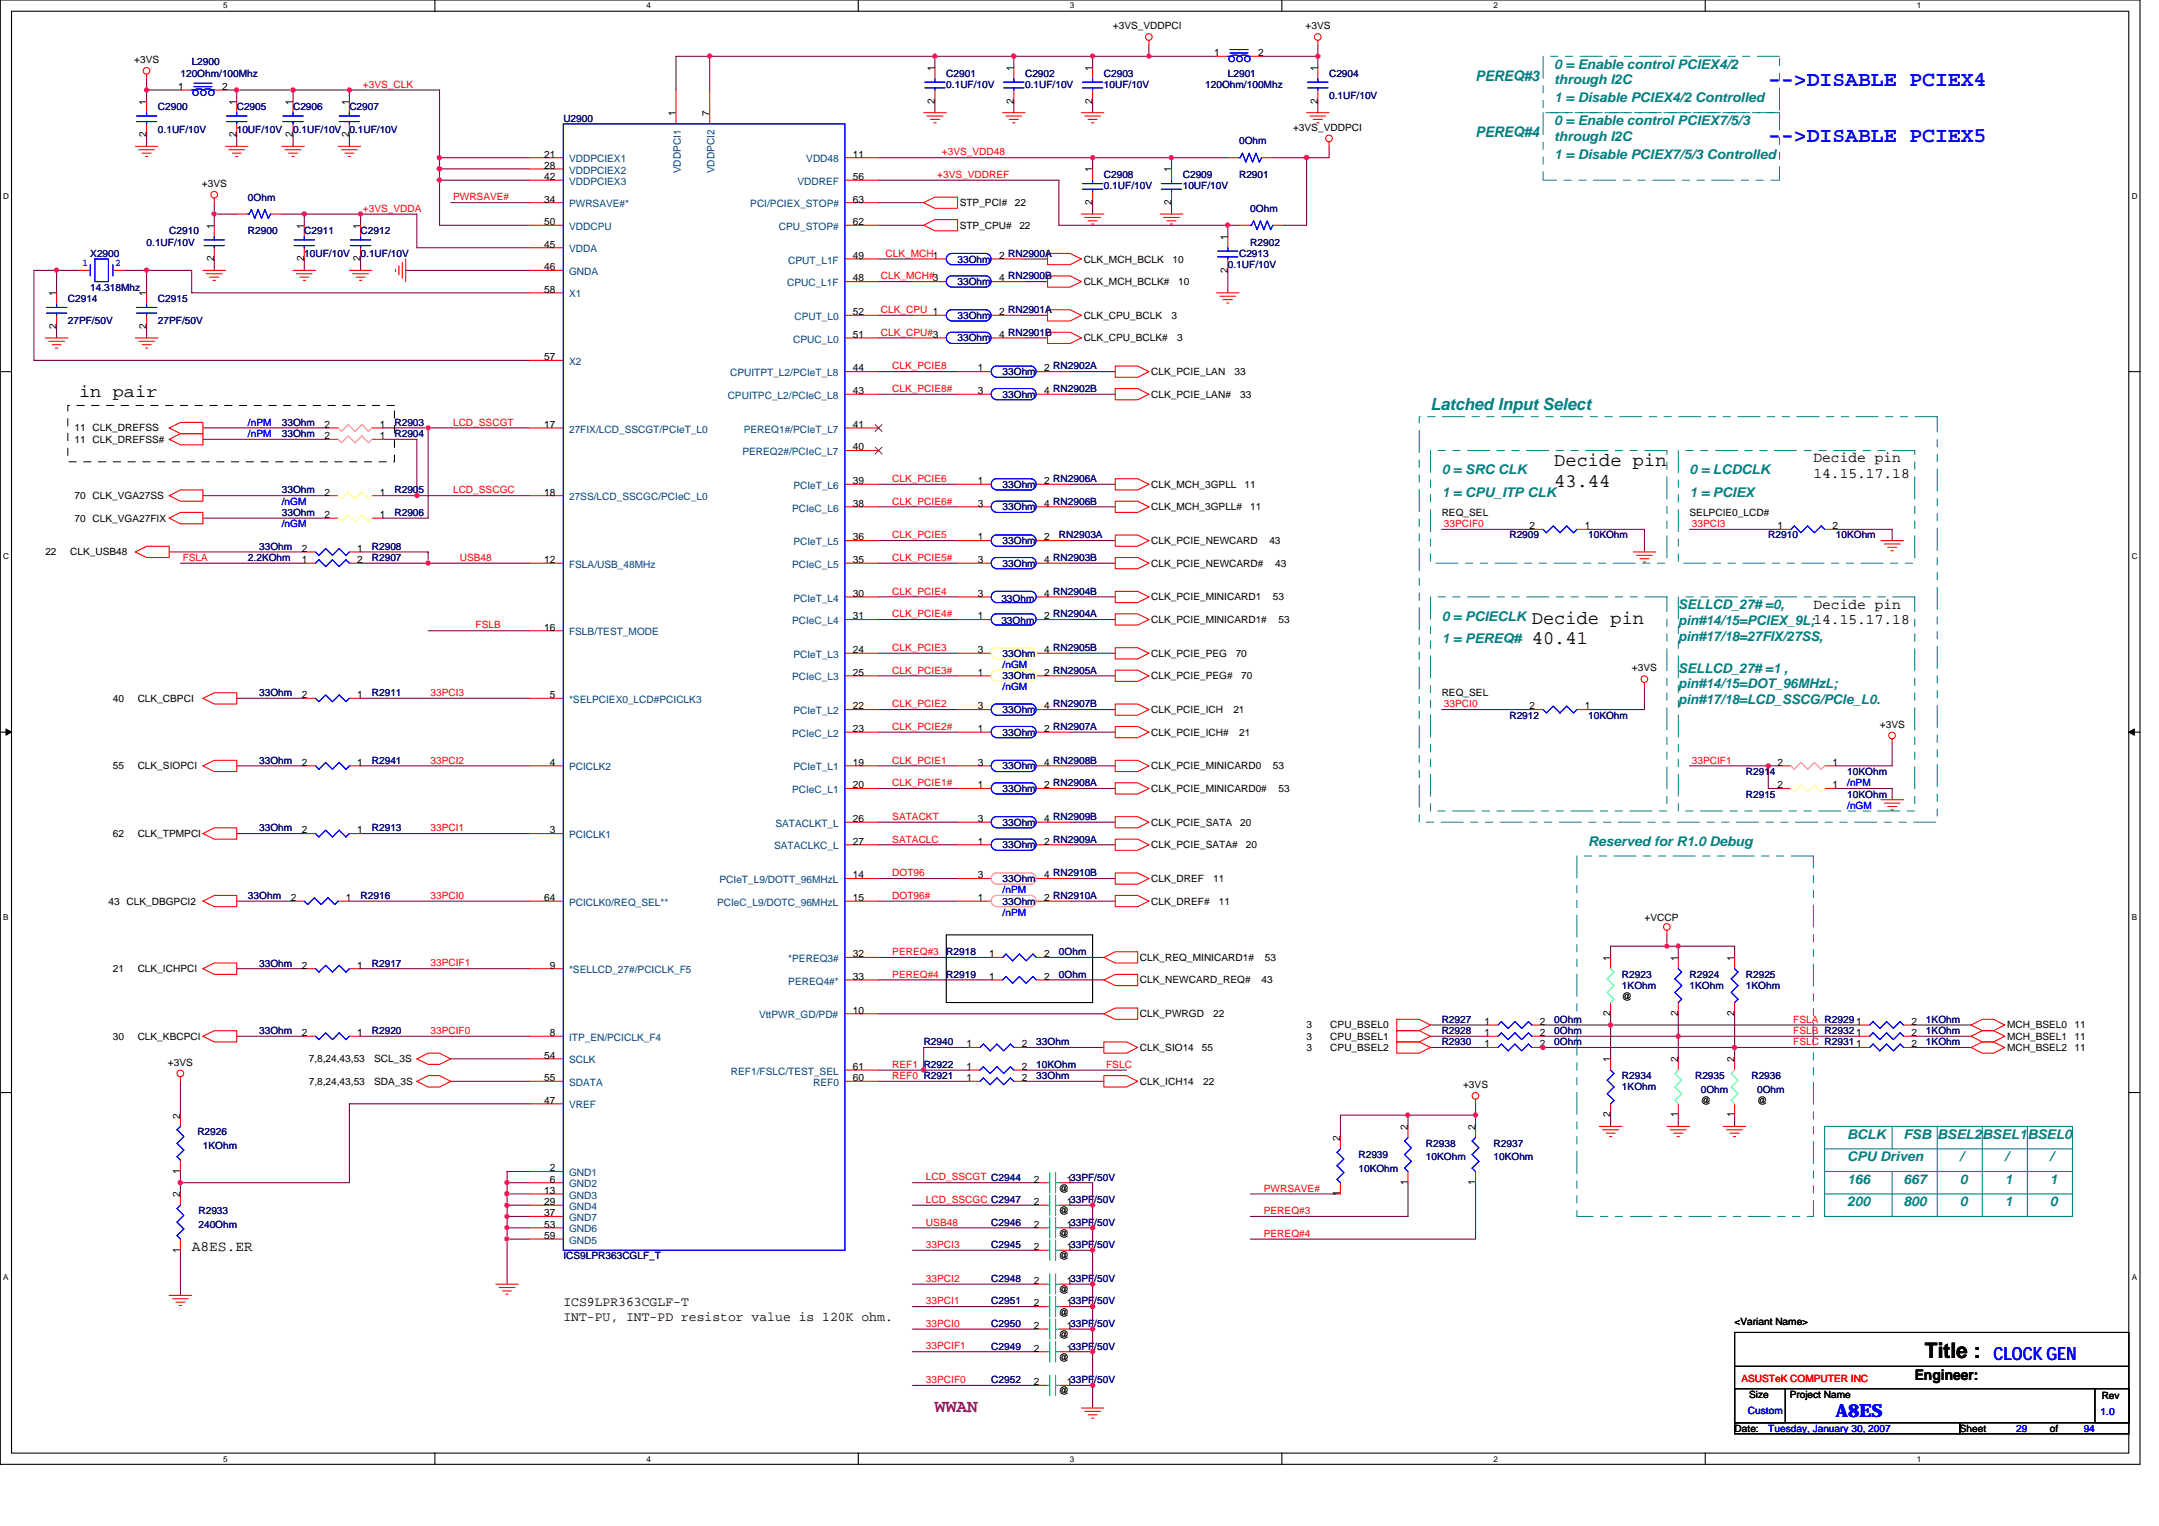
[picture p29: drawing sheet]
<svg xmlns="http://www.w3.org/2000/svg" width="297mm" height="210mm" viewBox="0 0 297 210" stroke-linecap="round" stroke-linejoin="round" font-family="sans-serif">
<defs><g id="words">
<g font-size="2.9" fill="#00f">
<text x="243.3" y="11.8">--&gt;DISABLE PCIEX4</text>
<text x="243.3" y="19.5">--&gt;DISABLE PCIEX5</text>
</g>
<text font-size="2.9" x="264.8" y="186.8">Title :</text>
<g font-size="2.6">
<text x="213.8" y="64.1">Decide pin</text>
<text x="213.8" y="66.9">43.44</text>
<text x="210.8" y="85.8">Decide pin</text>
<text x="210.8" y="88.6">40.41</text>
</g>
<text font-size="2.5" x="10.9" y="54.7">in pair</text>
<g font-size="2.5" fill="#00f">
<text x="274.3" y="187.1">CLOCK GEN</text>
<text x="252.6" y="194.9">A8ES</text>
</g>
<text font-size="2.5" fill="#800080" x="128.6" y="194.2">WWAN</text>
<text font-size="2.3" fill="#008080" x="196.8" y="56.3">Latched Input Select</text>
<g font-size="2" fill="#008080">
<text x="203" y="11.1">PEREQ#3</text>
<text x="203" y="18.9">PEREQ#4</text>
</g>
<g font-size="2">
<text x="249.5" y="63.6">Decide pin</text>
<text x="249.5" y="65.7">14.15.17.18</text>
<text x="249.5" y="83.7">Decide pin</text>
<text x="26.4" y="172">A8ES.ER</text>
<text x="263.4" y="189.8">Engineer:</text>
</g>
<g font-size="1.8" fill="#008080">
<text x="213.8" y="9.4">0 = Enable control PCIEX4/2</text>
<text x="213.8" y="11.6">through I2C</text>
<text x="213.8" y="17.2">0 = Enable control PCIEX7/5/3</text>
<text x="213.8" y="14.1">1 = Disable PCIEX4/2 Controlled</text>
<text x="213.8" y="21.8">1 = Disable PCIEX7/5/3 Controlled</text>
<text x="213.8" y="19.4">through I2C</text>
<text x="198.3" y="65.2">0 = SRC CLK</text>
<text x="232.4" y="65.2">0 = LCDCLK</text>
<text x="198.3" y="68.3">1 = CPU_ITP CLK</text>
<text x="232.4" y="68.3">1 = PCIEX</text>
<text x="230.9" y="83.8">SELLCD_27# =0,</text>
<text x="198.3" y="88.5">1 = PEREQ#</text>
<text x="198.3" y="85.4">0 = PCIECLK</text>
<text x="230.9" y="86">pin#14/15=PCIEX_9L;14.15.17.18</text>
<text x="230.9" y="88.2">pin#17/18=27FIX/27SS,</text>
<text x="230.9" y="92.5">SELLCD_27# =1 ,</text>
<text x="230.9" y="94.7">pin#14/15=DOT_96MHzL;</text>
<text x="230.9" y="96.9">pin#17/18=LCD_SSCG/PCIe_L0.</text>
<text x="218.5" y="116.4">Reserved for R1.0 Debug</text>
<text x="254.1" y="159.7">CPU Driven</text>
<text x="254.1" y="156.6">BCLK</text>
<text x="261.9" y="156.6">FSB BSEL2BSEL1BSEL0</text>
<text x="269.6" y="159.7">/</text>
<text x="275.8" y="159.7">/</text>
<text x="282" y="159.7">/</text>
<text x="254.1" y="162.8">166</text>
<text x="254.1" y="165.9">200</text>
<text x="261.9" y="165.9">800</text>
<text x="261.9" y="162.8">667</text>
<text x="269.6" y="165.9">0</text>
<text x="269.6" y="162.8">0</text>
<text x="275.8" y="165.9">1</text>
<text x="275.8" y="162.8">1</text>
<text x="282" y="165.9">0</text>
<text x="282" y="162.8">1</text>
</g>
<g font-size="1.8">
<text x="77.5" y="179.7">ICS9LPR363CGLF-T</text>
<text x="77.5" y="181.7">INT-PU, INT-PD resistor value is 120K ohm.</text>
</g>
<g font-size="1.4">
<text x="153.1" y="4">+3VS_VDDPCI</text>
<text x="179.6" y="4">+3VS</text>
<text x="18.5" y="8.7">+3VS</text>
<text x="128.6" y="9.8" transform="rotate(-90 128.6 9.8)">1</text>
<text x="139.5" y="9.8" transform="rotate(-90 139.5 9.8)">1</text>
<text x="150.3" y="9.8" transform="rotate(-90 150.3 9.8)">1</text>
<text x="167.1" y="7.7">1</text>
<text x="173.1" y="7.7">2</text>
<text x="181.3" y="9.8" transform="rotate(-90 181.3 9.8)">1</text>
<text x="20.1" y="14.4" transform="rotate(-90 20.1 14.4)">1</text>
<text x="24.5" y="12.4">1</text>
<text x="30.6" y="12.4">2</text>
<text x="32.6" y="14.4" transform="rotate(-90 32.6 14.4)">1</text>
<text x="40.3" y="14.4" transform="rotate(-90 40.3 14.4)">1</text>
<text x="48" y="14.4" transform="rotate(-90 48 14.4)">1</text>
<text x="93" y="16" transform="rotate(-90 93 16)">1</text>
<text x="97.6" y="16" transform="rotate(-90 97.6 16)">7</text>
<text x="128.6" y="14.2" transform="rotate(-90 128.6 14.2)">2</text>
<text x="139.5" y="14.2" transform="rotate(-90 139.5 14.2)">2</text>
<text x="150.3" y="14.2" transform="rotate(-90 150.3 14.2)">2</text>
<text x="177.9" y="18">+3VS_VDDPCI</text>
<text x="181.3" y="14.2" transform="rotate(-90 181.3 14.2)">2</text>
<text x="20.1" y="18.9" transform="rotate(-90 20.1 18.9)">2</text>
<text x="32.6" y="18.9" transform="rotate(-90 32.6 18.9)">2</text>
<text x="40.3" y="18.9" transform="rotate(-90 40.3 18.9)">2</text>
<text x="48" y="18.9" transform="rotate(-90 48 18.9)">2</text>
<text x="74.9" y="21.7">21</text>
<text x="74.9" y="23.2">28</text>
<text x="117.3" y="21.7">11</text>
<text x="150.3" y="23.7" transform="rotate(-90 150.3 23.7)">1</text>
<text x="161.2" y="23.7" transform="rotate(-90 161.2 23.7)">1</text>
<text x="27.8" y="25.7">+3VS</text>
<text x="74.9" y="27.9">34</text>
<text x="74.9" y="24.8">42</text>
<text x="117.3" y="24.8">56</text>
<text x="117.3" y="27.9">63</text>
<text x="132" y="28.4">STP_PCI#</text>
<text x="139.6" y="28.4">22</text>
<text x="150.3" y="28.2" transform="rotate(-90 150.3 28.2)">2</text>
<text x="161.2" y="28.2" transform="rotate(-90 161.2 28.2)">2</text>
<text x="29.5" y="35.9" transform="rotate(-90 29.5 35.9)">2</text>
<text x="29.5" y="31.5" transform="rotate(-90 29.5 31.5)">1</text>
<text x="41.8" y="35.9" transform="rotate(-90 41.8 35.9)">2</text>
<text x="41.8" y="31.5" transform="rotate(-90 41.8 31.5)">1</text>
<text x="49.6" y="35.9" transform="rotate(-90 49.6 35.9)">2</text>
<text x="49.6" y="31.5" transform="rotate(-90 49.6 31.5)">1</text>
<text x="74.9" y="34.1">45</text>
<text x="74.9" y="31">50</text>
<text x="117.3" y="31">62</text>
<text x="117.3" y="35.6">49</text>
<text x="132" y="31.5">STP_CPU#</text>
<text x="137.5" y="35.6">2 RN2900A</text>
<text x="140.2" y="31.5">22</text>
<text x="168.9" y="33" transform="rotate(-90 168.9 33)">1</text>
<text x="7.8" y="40.7" transform="rotate(-90 7.8 40.7)">1</text>
<text x="20.1" y="40.7" transform="rotate(-90 20.1 40.7)">1</text>
<text x="74.9" y="37.2">46</text>
<text x="74.9" y="40.3">58</text>
<text x="117.3" y="38.7">48</text>
<text x="137.5" y="38.7">4 RN2900B</text>
<text x="149.1" y="36.1">CLK_MCH_BCLK</text>
<text x="149.1" y="39.2">CLK_MCH_BCLK#</text>
<text x="161.3" y="36.1">10</text>
<text x="162.1" y="39.2">10</text>
<text x="168.9" y="37.5" transform="rotate(-90 168.9 37.5)">2</text>
<text x="7.8" y="45.2" transform="rotate(-90 7.8 45.2)">2</text>
<text x="20.1" y="45.2" transform="rotate(-90 20.1 45.2)">2</text>
<text x="117.3" y="43.3">52</text>
<text x="117.3" y="46.5">51</text>
<text x="137.5" y="43.3">2 RN2901A</text>
<text x="137.5" y="46.5">4 RN2901B</text>
<text x="149.1" y="46.9">CLK_CPU_BCLK#</text>
<text x="149.1" y="43.9">CLK_CPU_BCLK</text>
<text x="161.2" y="43.9">3</text>
<text x="161.9" y="46.9">3</text>
<text x="74.9" y="49.6">57</text>
<text x="117.3" y="51.1">44</text>
<text x="134.5" y="51.1">1</text>
<text x="143.7" y="51.1">2 RN2902A</text>
<text x="158.4" y="51.6">CLK_PCIE_LAN</text>
<text x="169.9" y="51.6">33</text>
<text x="10.3" y="59.4">11 CLK_DREFSS</text>
<text x="44.7" y="58.8">2</text>
<text x="52.2" y="58.8">1</text>
<text x="74.9" y="58.8">17</text>
<text x="117.3" y="58.8">41</text>
<text x="117.3" y="54.2">43</text>
<text x="134.5" y="54.2">3</text>
<text x="143.7" y="54.2">4 RN2902B</text>
<text x="158.4" y="54.7">CLK_PCIE_LAN#</text>
<text x="170.6" y="54.7">33</text>
<text x="10.3" y="60.9">11 CLK_DREFSS#</text>
<text x="44.7" y="60.4">2</text>
<text x="52.2" y="60.4">1</text>
<text x="117.3" y="62">40</text>
<text x="10.3" y="68.6">70 CLK_VGA27SS</text>
<text x="10.3" y="71.7">70 CLK_VGA27FIX</text>
<text x="44.7" y="71.2">2</text>
<text x="44.7" y="68.2">2</text>
<text x="52.2" y="71.2">1</text>
<text x="52.2" y="68.2">1</text>
<text x="74.9" y="68.2">18</text>
<text x="117.3" y="66.6">39</text>
<text x="117.3" y="69.7">38</text>
<text x="134.5" y="66.6">1</text>
<text x="134.5" y="69.7">3</text>
<text x="143.7" y="66.6">2 RN2906A</text>
<text x="143.7" y="69.7">4 RN2906B</text>
<text x="158.4" y="67.1">CLK_MCH_3GPLL</text>
<text x="158.4" y="70.2">CLK_MCH_3GPLL#</text>
<text x="171.2" y="67.1">11</text>
<text x="172" y="70.2">11</text>
<text x="198.3" y="71">REQ_SEL</text>
<text x="232.4" y="71">SELPCIE0_LCD#</text>
<text x="6.2" y="76.4">22</text>
<text x="9.6" y="76.4">CLK_USB48</text>
<text x="41.5" y="77.4">1</text>
<text x="41.5" y="75.9">2</text>
<text x="49.1" y="77.4">2</text>
<text x="49.1" y="75.9">1</text>
<text x="74.9" y="77.4">12</text>
<text x="117.3" y="74.3">36</text>
<text x="117.3" y="77.4">35</text>
<text x="134.5" y="77.4">3</text>
<text x="134.5" y="74.3">1</text>
<text x="143.7" y="77.4">4 RN2903B</text>
<text x="143.7" y="74.3">2</text>
<text x="158.4" y="77.9">CLK_PCIE_NEWCARD#</text>
<text x="158.4" y="74.8">CLK_PCIE_NEWCARD</text>
<text x="174.6" y="74.8">43</text>
<text x="175.4" y="77.9">43</text>
<text x="210.4" y="72.8">2</text>
<text x="218" y="72.8">1</text>
<text x="244.5" y="72.8">1</text>
<text x="252.1" y="72.8">2</text>
<text x="117.3" y="82.1">30</text>
<text x="134.5" y="82.1">3</text>
<text x="143.7" y="82.1">4 RN2904B</text>
<text x="158.4" y="82.6">CLK_PCIE_MINICARD1</text>
<text x="175.1" y="82.6">53</text>
<text x="74.9" y="86.7">16</text>
<text x="117.3" y="89.8">24</text>
<text x="117.3" y="85.2">31</text>
<text x="134.5" y="85.2">1</text>
<text x="134.5" y="89.8">3</text>
<text x="143.7" y="85.2">2 RN2904A</text>
<text x="143.7" y="89.8">4 RN2905B</text>
<text x="158.4" y="85.7">CLK_PCIE_MINICARD1#</text>
<text x="175.9" y="85.7">53</text>
<text x="117.3" y="92.9">25</text>
<text x="134.5" y="92.9">1</text>
<text x="143.7" y="92.9">2 RN2905A</text>
<text x="158.4" y="93.4">CLK_PCIE_PEG#</text>
<text x="158.4" y="90.3">CLK_PCIE_PEG</text>
<text x="170" y="90.3">70</text>
<text x="170.8" y="93.4">70</text>
<text x="198.3" y="95.8">REQ_SEL</text>
<text x="224.5" y="92.4">+3VS</text>
<text x="15.5" y="96.5">40</text>
<text x="18.9" y="96.5">CLK_CBPCI</text>
<text x="41.5" y="96">2</text>
<text x="49.1" y="96">1</text>
<text x="75.6" y="96">5</text>
<text x="117.3" y="97.6">22</text>
<text x="117.3" y="100.7">23</text>
<text x="134.5" y="97.6">3</text>
<text x="134.5" y="100.7">1</text>
<text x="143.7" y="97.6">4 RN2907B</text>
<text x="143.7" y="100.7">2 RN2907A</text>
<text x="158.4" y="101.2">CLK_PCIE_ICH#</text>
<text x="158.4" y="98.1">CLK_PCIE_ICH</text>
<text x="169.7" y="98.1">21</text>
<text x="170.5" y="101.2">21</text>
<text x="210.4" y="97.6">2</text>
<text x="218" y="97.6">1</text>
<text x="258.6" y="100.1">+3VS</text>
<text x="15.5" y="105.8">55</text>
<text x="18.9" y="105.8">CLK_SIOPCI</text>
<text x="41.5" y="105.3">2</text>
<text x="49.1" y="105.3">1</text>
<text x="75.6" y="105.3">4</text>
<text x="117.3" y="105.3">19</text>
<text x="134.5" y="105.3">3</text>
<text x="143.7" y="105.3">4 RN2908B</text>
<text x="158.4" y="105.8">CLK_PCIE_MINICARD0</text>
<text x="175.1" y="105.8">53</text>
<text x="244.5" y="105.3">2</text>
<text x="252.1" y="105.3">1</text>
<text x="117.3" y="108.4">20</text>
<text x="117.3" y="113.1">26</text>
<text x="134.5" y="113.1">3</text>
<text x="134.5" y="108.4">1</text>
<text x="143.7" y="113.1">4 RN2909B</text>
<text x="143.7" y="108.4">2 RN2908A</text>
<text x="158.4" y="113.6">CLK_PCIE_SATA</text>
<text x="158.4" y="108.9">CLK_PCIE_MINICARD0#</text>
<text x="170.6" y="113.6">20</text>
<text x="175.9" y="108.9">53</text>
<text x="244.5" y="108.4">2</text>
<text x="252.1" y="108.4">1</text>
<text x="15.5" y="115.1">62</text>
<text x="18.9" y="115.1">CLK_TPMPCI</text>
<text x="41.5" y="114.6">2</text>
<text x="49.1" y="114.6">1</text>
<text x="75.6" y="114.6">3</text>
<text x="117.3" y="116.2">27</text>
<text x="134.5" y="116.2">1</text>
<text x="143.7" y="116.2">2 RN2909A</text>
<text x="158.4" y="116.7">CLK_PCIE_SATA#</text>
<text x="171.4" y="116.7">20</text>
<text x="14.9" y="124.4">43 CLK_DBGPCI2</text>
<text x="40" y="123.9">2</text>
<text x="47.6" y="123.9">1</text>
<text x="74.9" y="123.9">64</text>
<text x="117.3" y="120.8">14</text>
<text x="117.3" y="123.9">15</text>
<text x="134.5" y="120.8">3</text>
<text x="134.5" y="123.9">1</text>
<text x="143.7" y="120.8">4 RN2910B</text>
<text x="143.7" y="123.9">2 RN2910A</text>
<text x="158.4" y="124.4">CLK_DREF#</text>
<text x="158.4" y="121.3">CLK_DREF</text>
<text x="166.9" y="121.3">11</text>
<text x="167.7" y="124.4">11</text>
<text x="117.3" y="131.7">32</text>
<text x="136.1" y="131.7">1</text>
<text x="143.7" y="131.7">2</text>
<text x="226.2" y="126.7">+VCCP</text>
<text x="15.5" y="133.7">21</text>
<text x="18.9" y="133.7">CLK_ICHPCI</text>
<text x="41.5" y="133.2">2</text>
<text x="49.1" y="133.2">1</text>
<text x="75.6" y="133.2">9</text>
<text x="117.3" y="134.8">33</text>
<text x="136.1" y="134.8">1</text>
<text x="143.7" y="134.8">2</text>
<text x="156.8" y="135.3">CLK_NEWCARD_REQ#</text>
<text x="156.8" y="132.2">CLK_REQ_MINICARD1#</text>
<text x="173.6" y="135.3">43</text>
<text x="174" y="132.2">53</text>
<text x="221.6" y="132.2" transform="rotate(-90 221.6 132.2)">1</text>
<text x="223.2" y="137.6">@</text>
<text x="230.9" y="132.2" transform="rotate(-90 230.9 132.2)">1</text>
<text x="238.6" y="132.2" transform="rotate(-90 238.6 132.2)">1</text>
<text x="15.5" y="143">30</text>
<text x="18.9" y="143">CLK_KBCPCI</text>
<text x="41.5" y="142.5">2</text>
<text x="49.1" y="142.5">1</text>
<text x="75.6" y="142.5">8</text>
<text x="117.3" y="139.4">10</text>
<text x="156.8" y="139.9">CLK_PWRGD</text>
<text x="166.9" y="139.9">22</text>
<text x="179.8" y="141.5">3</text>
<text x="179.8" y="143">3</text>
<text x="183" y="141.5">CPU_BSEL0</text>
<text x="183" y="143">CPU_BSEL1</text>
<text x="204.2" y="142.5">1</text>
<text x="204.2" y="141">1</text>
<text x="211.8" y="142.5">2</text>
<text x="211.8" y="141">2</text>
<text x="221.6" y="139.8" transform="rotate(-90 221.6 139.8)">2</text>
<text x="230.9" y="139.8" transform="rotate(-90 230.9 139.8)">2</text>
<text x="238.6" y="139.8" transform="rotate(-90 238.6 139.8)">2</text>
<text x="255.4" y="141">1</text>
<text x="255.4" y="142.5">1</text>
<text x="263" y="141">2</text>
<text x="263" y="142.5">2</text>
<text x="276.1" y="143">MCH_BSEL1</text>
<text x="276.1" y="141.5">MCH_BSEL0</text>
<text x="285.4" y="143">11</text>
<text x="285.4" y="141.5">11</text>
<text x="23.1" y="146.6">+3VS</text>
<text x="42.5" y="149.2">7,8,24,43,53</text>
<text x="42.5" y="146.1">7,8,24,43,53</text>
<text x="51.5" y="149.2">SDA_3S</text>
<text x="51.5" y="146.1">SCL_3S</text>
<text x="74.9" y="145.6">54</text>
<text x="74.9" y="148.7">55</text>
<text x="117.3" y="148.7">60</text>
<text x="117.3" y="147.2">61</text>
<text x="133" y="144.1">1</text>
<text x="133" y="148.7">1</text>
<text x="133" y="147.2">1</text>
<text x="140.6" y="144.1">2</text>
<text x="140.6" y="148.7">2</text>
<text x="140.6" y="147.2">2</text>
<text x="156.8" y="149.2">CLK_ICH14</text>
<text x="156.8" y="144.6">CLK_SIO14</text>
<text x="165.4" y="144.6">55</text>
<text x="165.5" y="149.2">22</text>
<text x="179.8" y="144.6">3</text>
<text x="183" y="144.6">CPU_BSEL2</text>
<text x="201.3" y="149.7">+3VS</text>
<text x="204.2" y="144.1">1</text>
<text x="211.8" y="144.1">2</text>
<text x="221.6" y="146.1" transform="rotate(-90 221.6 146.1)">1</text>
<text x="230.9" y="146.1" transform="rotate(-90 230.9 146.1)">2</text>
<text x="238.6" y="146.1" transform="rotate(-90 238.6 146.1)">2</text>
<text x="255.4" y="144.1">1</text>
<text x="263" y="144.1">2</text>
<text x="276.1" y="144.6">MCH_BSEL2</text>
<text x="285.4" y="144.6">11</text>
<text x="24.8" y="153.9" transform="rotate(-90 24.8 153.9)">2</text>
<text x="74.9" y="151.8">47</text>
<text x="193.7" y="155.4" transform="rotate(-90 193.7 155.4)">2</text>
<text x="203" y="155.4" transform="rotate(-90 203 155.4)">2</text>
<text x="221.6" y="153.7" transform="rotate(-90 221.6 153.7)">2</text>
<text x="230.9" y="153.7" transform="rotate(-90 230.9 153.7)">1</text>
<text x="234" y="151.8">@</text>
<text x="238.6" y="153.7" transform="rotate(-90 238.6 153.7)">1</text>
<text x="241.7" y="151.8">@</text>
<text x="24.8" y="161.4" transform="rotate(-90 24.8 161.4)">1</text>
<text x="75.6" y="161.1">2</text>
<text x="184.4" y="157" transform="rotate(-90 184.4 157)">2</text>
<text x="24.8" y="164.7" transform="rotate(-90 24.8 164.7)">2</text>
<text x="74.9" y="164.2">13</text>
<text x="74.9" y="165.8">29</text>
<text x="74.9" y="167.3">37</text>
<text x="75.6" y="162.7">6</text>
<text x="142.3" y="165.8">2</text>
<text x="142.3" y="162.7">2</text>
<text x="145.7" y="167">@</text>
<text x="145.7" y="163.9">@</text>
<text x="146.8" y="165.8">133PF/50V</text>
<text x="146.8" y="162.7">133PF/50V</text>
<text x="184.4" y="164.5" transform="rotate(-90 184.4 164.5)">1</text>
<text x="193.7" y="163" transform="rotate(-90 193.7 163)">1</text>
<text x="203" y="163" transform="rotate(-90 203 163)">1</text>
<text x="24.8" y="172.3" transform="rotate(-90 24.8 172.3)">1</text>
<text x="74.9" y="168.9">53</text>
<text x="74.9" y="170.4">59</text>
<text x="142.3" y="172">2</text>
<text x="142.3" y="168.9">2</text>
<text x="145.7" y="173.2">@</text>
<text x="145.7" y="170.1">@</text>
<text x="146.8" y="172">133PF/50V</text>
<text x="146.8" y="168.9">133PF/50V</text>
<text x="142.3" y="176.6">2</text>
<text x="142.3" y="179.7">2</text>
<text x="145.7" y="177.9">@</text>
<text x="146.8" y="176.6">133PF/50V</text>
<text x="146.8" y="179.7">133PF/50V</text>
<text x="142.3" y="185.9">2</text>
<text x="142.3" y="182.8">2</text>
<text x="145.7" y="184.1">@</text>
<text x="145.7" y="181">@</text>
<text x="146.8" y="185.9">133PF/50V</text>
<text x="146.8" y="182.8">133PF/50V</text>
<text x="238.7" y="182.2">&lt;Variant Name&gt;</text>
<text x="142.3" y="190.5">2</text>
<text x="145.7" y="191.8">@</text>
<text x="145.7" y="187.2">@</text>
<text x="146.8" y="190.5">133PF/50V</text>
<text x="238.7" y="196.9">Date:</text>
<text x="240.7" y="192.3">Size</text>
<text x="246.2" y="192.3">Project Name</text>
<text x="269.6" y="196.9">Sheet</text>
<text x="282" y="196.9">of</text>
<text x="289.2" y="192.4">Rev</text>
</g>
<g font-size="1.4" fill="#000080">
<text x="24.8" y="10.5">120Ohm/100Mhz</text>
<text x="26.4" y="9">L2900</text>
<text x="130.2" y="10.5">C2901</text>
<text x="141" y="10.5">C2902</text>
<text x="151.9" y="10.5">C2903</text>
<text x="168.9" y="10.5">L2901</text>
<text x="182.9" y="10.5">C2904</text>
<text x="21.7" y="15.2">C2900</text>
<text x="32.6" y="15.2">C2905</text>
<text x="40.3" y="15.2">C2906</text>
<text x="48.1" y="15.2">C2907</text>
<text x="77.5" y="16.7">U2900</text>
<text x="130.2" y="12.1">0.1UF/10V</text>
<text x="141" y="12.1">0.1UF/10V</text>
<text x="151.9" y="12.1">10UF/10V</text>
<text x="165.8" y="12.1">120Ohm/100Mhz</text>
<text x="182.9" y="13.6">0.1UF/10V</text>
<text x="21.7" y="18.3">0.1UF/10V</text>
<text x="32.6" y="18.3">10UF/10V</text>
<text x="40.3" y="18.3">0.1UF/10V</text>
<text x="48.1" y="18.3">0.1UF/10V</text>
<text x="170.5" y="19.8">0Ohm</text>
<text x="34.1" y="27.6">0Ohm</text>
<text x="151.9" y="24.5">C2908</text>
<text x="151.9" y="26">0.1UF/10V</text>
<text x="162.7" y="24.5">C2909</text>
<text x="162.7" y="26">10UF/10V</text>
<text x="170.5" y="24.5">R2901</text>
<text x="172" y="29.1">0Ohm</text>
<text x="12.4" y="35.3">X2900</text>
<text x="20.2" y="33.8">0.1UF/10V</text>
<text x="23.3" y="32.2">C2910</text>
<text x="34.1" y="32.2">R2900</text>
<text x="41.9" y="32.2">C2911</text>
<text x="41.9" y="35.3">10UF/10V</text>
<text x="49.6" y="32.2">C2912</text>
<text x="49.6" y="35.3">0.1UF/10V</text>
<text x="170.5" y="35.3">C2913</text>
<text x="172" y="33.8">R2902</text>
<text x="9.3" y="41.5">C2914</text>
<text x="12.4" y="40">14.318Mhz</text>
<text x="21.7" y="41.5">C2915</text>
<text x="131.7" y="39.2">33Ohm</text>
<text x="131.7" y="36.1">33Ohm</text>
<text x="168.9" y="36.9">0.1UF/10V</text>
<text x="9.3" y="44.6">27PF/50V</text>
<text x="21.7" y="44.6">27PF/50V</text>
<text x="131.7" y="43.9">33Ohm</text>
<text x="131.7" y="46.9">33Ohm</text>
<text x="137.9" y="51.6">33Ohm</text>
<text x="38.8" y="58.6">33Ohm</text>
<text x="54.3" y="58.6">R2903</text>
<text x="137.9" y="54.7">33Ohm</text>
<text x="38.8" y="60.1">33Ohm</text>
<text x="54.3" y="60.1">R2904</text>
<text x="38.8" y="71">33Ohm</text>
<text x="38.8" y="67.9">33Ohm</text>
<text x="54.3" y="71">R2906</text>
<text x="54.3" y="67.9">R2905</text>
<text x="137.9" y="67.1">33Ohm</text>
<text x="137.9" y="70.2">33Ohm</text>
<text x="34.1" y="77.2">2.2KOhm</text>
<text x="35.7" y="75.6">33Ohm</text>
<text x="51.2" y="77.2">R2907</text>
<text x="51.2" y="75.6">R2908</text>
<text x="137.9" y="77.9">33Ohm</text>
<text x="137.9" y="74.8">33Ohm</text>
<text x="145.7" y="74.1">RN2903A</text>
<text x="207.7" y="74.1">R2909</text>
<text x="218.5" y="74.1">10KOhm</text>
<text x="243.3" y="74.1">R2910</text>
<text x="252.6" y="74.1">10KOhm</text>
<text x="137.8" y="82.7">33Ohm</text>
<text x="137.8" y="85.9">33Ohm</text>
<text x="35.7" y="95.8">33Ohm</text>
<text x="51.2" y="95.8">R2911</text>
<text x="137.9" y="93.4">33Ohm</text>
<text x="137.9" y="90.3">33Ohm</text>
<text x="137.9" y="98.1">33Ohm</text>
<text x="137.9" y="101.2">33Ohm</text>
<text x="207.7" y="98.8">R2912</text>
<text x="218.5" y="98.8">10KOhm</text>
<text x="35.7" y="105.1">33Ohm</text>
<text x="51.2" y="105.1">R2941</text>
<text x="137.9" y="105.8">33Ohm</text>
<text x="240.2" y="106.6">R2914</text>
<text x="254.1" y="106.6">10KOhm</text>
<text x="137.9" y="113.6">33Ohm</text>
<text x="137.9" y="108.9">33Ohm</text>
<text x="240.2" y="109.7">R2915</text>
<text x="254.1" y="109.7">10KOhm</text>
<text x="35.7" y="114.3">33Ohm</text>
<text x="51.2" y="114.3">R2913</text>
<text x="137.9" y="116.7">33Ohm</text>
<text x="34.1" y="123.7">33Ohm</text>
<text x="49.6" y="123.7">R2916</text>
<text x="137.9" y="121.3">33Ohm</text>
<text x="137.9" y="124.4">33Ohm</text>
<text x="130.2" y="131.4">R2918</text>
<text x="145.7" y="131.4">0Ohm</text>
<text x="35.7" y="132.9">33Ohm</text>
<text x="51.2" y="132.9">R2917</text>
<text x="130.2" y="134.5">R2919</text>
<text x="145.7" y="134.5">0Ohm</text>
<text x="223.2" y="134.5">R2923</text>
<text x="223.2" y="136">1KOhm</text>
<text x="232.4" y="134.5">R2924</text>
<text x="232.4" y="136">1KOhm</text>
<text x="240.2" y="134.5">R2925</text>
<text x="240.2" y="136">1KOhm</text>
<text x="35.7" y="142.2">33Ohm</text>
<text x="51.2" y="142.2">R2920</text>
<text x="127.1" y="143.8">R2940</text>
<text x="142.6" y="143.8">33Ohm</text>
<text x="198.3" y="143.8">R2930</text>
<text x="198.3" y="142.2">R2928</text>
<text x="198.3" y="140.7">R2927</text>
<text x="213.8" y="143.8">0Ohm</text>
<text x="213.8" y="142.2">0Ohm</text>
<text x="213.8" y="140.7">0Ohm</text>
<text x="265" y="143.8">1KOhm</text>
<text x="265" y="140.7">1KOhm</text>
<text x="265" y="142.2">1KOhm</text>
<text x="142.6" y="148.4">33Ohm</text>
<text x="142.6" y="146.9">10KOhm</text>
<text x="223.2" y="148.4">R2934</text>
<text x="223.2" y="150">1KOhm</text>
<text x="233.2" y="148.4">R2935</text>
<text x="241" y="148.4">R2936</text>
<text x="234" y="150.3">0Ohm</text>
<text x="241.7" y="150.3">0Ohm</text>
<text x="27.2" y="156.2">R2926</text>
<text x="27.9" y="158.1">1KOhm</text>
<text x="186.9" y="159.3">R2939</text>
<text x="186.9" y="161.1">10KOhm</text>
<text x="196.2" y="157.7">R2938</text>
<text x="196.2" y="159.6">10KOhm</text>
<text x="205.5" y="157.7">R2937</text>
<text x="205.5" y="159.6">10KOhm</text>
<text x="27.3" y="167">R2933</text>
<text x="27.3" y="168.9">240Ohm</text>
<text x="77.5" y="173.2">ICS9LPR363CGLF_T</text>
<text x="136.4" y="171.7">C2945</text>
<text x="136.4" y="168.6">C2946</text>
<text x="136.4" y="176.3">C2948</text>
<text x="136.4" y="179.4">C2951</text>
<text x="136.4" y="185.6">C2949</text>
<text x="136.4" y="182.5">C2950</text>
<text x="136.4" y="190.3">C2952</text>
</g>
<g font-size="1.4" fill="#f00">
<text x="49.9" y="12.1">+3VS_CLK</text>
<text x="129.6" y="21.4">+3VS_VDD48</text>
<text x="49.9" y="29.1">+3VS_VDDA</text>
<text x="62.3" y="27.6">PWRSAVE#</text>
<text x="128.9" y="24.5">+3VS_VDDREF</text>
<text x="121.8" y="35.3">CLK_MCH1</text>
<text x="121.2" y="38.4">CLK_MCH#3</text>
<text x="121.2" y="46.2">CLK_CPU#3</text>
<text x="121.2" y="43.1">CLK_CPU 1</text>
<text x="122.8" y="50.8">CLK_PCIE8</text>
<text x="122.8" y="53.9">CLK_PCIE8#</text>
<text x="62.3" y="58.5">LCD_SSCGT</text>
<text x="62.3" y="67.9">LCD_SSCGC</text>
<text x="122.8" y="69.4">CLK_PCIE6#</text>
<text x="122.8" y="66.3">CLK_PCIE6</text>
<text x="25.1" y="77.2">FSLA</text>
<text x="63.3" y="77.2">USB48</text>
<text x="122.8" y="74">CLK_PCIE5</text>
<text x="122.8" y="77.2">CLK_PCIE5#</text>
<text x="198.7" y="72.5">33PCIF0</text>
<text x="232.8" y="72.5">33PCI3</text>
<text x="122.8" y="81.8">CLK_PCIE4</text>
<text x="65.4" y="86.4">FSLB</text>
<text x="122.8" y="84.9">CLK_PCIE4#</text>
<text x="122.8" y="89.5">CLK_PCIE3</text>
<text x="59.2" y="95.7">33PCI3</text>
<text x="122.8" y="92.6">CLK_PCIE3#</text>
<text x="122.8" y="97.3">CLK_PCIE2</text>
<text x="122.8" y="100.4">CLK_PCIE2#</text>
<text x="198.7" y="97.3">33PCI0</text>
<text x="59.2" y="105">33PCI2</text>
<text x="122.8" y="105">CLK_PCIE1</text>
<text x="232.8" y="105">33PCIF1</text>
<text x="122.8" y="108.1">CLK_PCIE1#</text>
<text x="122.8" y="112.8">SATACKT</text>
<text x="59.2" y="114.3">33PCI1</text>
<text x="122.8" y="115.9">SATACLC</text>
<text x="59.2" y="123.6">33PCI0</text>
<text x="122.8" y="120.5">DOT96</text>
<text x="122.8" y="123.6">DOT96#</text>
<text x="122.8" y="131.4">PEREQ#3</text>
<text x="59.2" y="132.9">33PCIF1</text>
<text x="122.8" y="134.5">PEREQ#4</text>
<text x="59.2" y="142.2">33PCIF0</text>
<text x="246.7" y="140.7">FSLA R2929</text>
<text x="246.7" y="142.2">FSLB R2932</text>
<text x="246.7" y="143.8">FSLC R2931</text>
<text x="122.8" y="146.9">REF1 R2922</text>
<text x="122.8" y="148.4">REF0 R2921</text>
<text x="152.2" y="146.9">FSLC</text>
<text x="127.4" y="165.5">LCD_SSCGC C2947</text>
<text x="127.4" y="162.4">LCD_SSCGT C2944</text>
<text x="173.9" y="167">PEREQ#3</text>
<text x="173.9" y="163.9">PWRSAVE#</text>
<text x="127.4" y="168.6">USB48</text>
<text x="127.4" y="171.7">33PCI3</text>
<text x="173.9" y="170.1">PEREQ#4</text>
<text x="127.4" y="179.4">33PCI1</text>
<text x="127.4" y="176.3">33PCI2</text>
<text x="127.4" y="182.5">33PCI0</text>
<text x="127.4" y="185.6">33PCIF1</text>
<text x="127.4" y="190.2">33PCIF0</text>
<text x="239.6" y="190.1">ASUSTeK COMPUTER INC</text>
</g>
<g font-size="1.4" fill="#004080">
<text x="78.3" y="22.3">VDDPCIEX1</text>
<text x="78.3" y="23.9">VDDPCIEX2</text>
<text x="93.7" y="23.8" transform="rotate(-90 93.7 23.8)">VDDPCI1</text>
<text x="98.3" y="23.8" transform="rotate(-90 98.3 23.8)">VDDPCI2</text>
<text x="110.9" y="22.3">VDD48</text>
<text x="78.3" y="28.5">PWRSAVE#*</text>
<text x="78.3" y="25.4">VDDPCIEX3</text>
<text x="103.2" y="28.5">PCI/PCIEX_STOP#</text>
<text x="109.7" y="25.4">VDDREF</text>
<text x="78.3" y="34.7">VDDA</text>
<text x="78.3" y="31.6">VDDCPU</text>
<text x="107.1" y="31.6">CPU_STOP#</text>
<text x="78.3" y="37.8">GNDA</text>
<text x="78.3" y="40.9">X1</text>
<text x="108.3" y="39.4">CPUC_L1F</text>
<text x="108.5" y="36.3">CPUT_L1F</text>
<text x="109.1" y="47.1">CPUC_L0</text>
<text x="109.3" y="44">CPUT_L0</text>
<text x="78.3" y="50.2">X2</text>
<text x="100.5" y="51.8">CPUITPT_L2/PCIeT_L8</text>
<text x="78.3" y="59.5">27FIX/LCD_SSCGT/PCIeT_L0</text>
<text x="100.1" y="54.9">CPUITPC_L2/PCIeC_L8</text>
<text x="102.3" y="59.5">PEREQ1#/PCIeT_L7</text>
<text x="102.1" y="62.6">PEREQ2#/PCIeC_L7</text>
<text x="78.3" y="68.8">27SS/LCD_SSCGC/PCIeC_L0</text>
<text x="109" y="70.4">PCIeC_L6</text>
<text x="109.2" y="67.2">PCIeT_L6</text>
<text x="109.2" y="75">PCIeT_L5</text>
<text x="78.3" y="78.1">FSLA/USB_48MHz</text>
<text x="109" y="78.1">PCIeC_L5</text>
<text x="109.2" y="82.7">PCIeT_L4</text>
<text x="78.3" y="87.4">FSLB/TEST_MODE</text>
<text x="109" y="85.9">PCIeC_L4</text>
<text x="109" y="93.6">PCIeC_L3</text>
<text x="109.2" y="90.5">PCIeT_L3</text>
<text x="78.3" y="96.7">*SELPCIEX0_LCD#PCICLK3</text>
<text x="109" y="101.3">PCIeC_L2</text>
<text x="109.2" y="98.2">PCIeT_L2</text>
<text x="78.3" y="106">PCICLK2</text>
<text x="109.2" y="106">PCIeT_L1</text>
<text x="106.7" y="113.7">SATACLKT_L</text>
<text x="109" y="109.1">PCIeC_L1</text>
<text x="78.3" y="115.3">PCICLK1</text>
<text x="106.5" y="116.8">SATACLKC_L</text>
<text x="78.3" y="124.6">PCICLK0/REQ_SEL**</text>
<text x="98.7" y="124.6">PCIeC_L9/DOTC_96MHzL</text>
<text x="99" y="121.5">PCIeT_L9/DOTT_96MHzL</text>
<text x="78.3" y="133.9">*SELLCD_27#/PCICLK_F5</text>
<text x="108.5" y="132.3">*PEREQ3#</text>
<text x="108.5" y="135.4">PEREQ4#*</text>
<text x="78.3" y="143.2">ITP_EN/PCICLK_F4</text>
<text x="104.4" y="140.1">VttPWR_GD/PD#</text>
<text x="78.3" y="146.3">SCLK</text>
<text x="78.3" y="149.4">SDATA</text>
<text x="100.6" y="147.8">REF1/FSLC/TEST_SEL</text>
<text x="111.9" y="149.4">REF0</text>
<text x="78.3" y="152.5">VREF</text>
<text x="78.3" y="161.8">GND1</text>
<text x="78.3" y="163.3">GND2</text>
<text x="78.3" y="164.9">GND3</text>
<text x="78.3" y="166.4">GND4</text>
<text x="78.3" y="168">GND7</text>
<text x="78.3" y="169.5">GND6</text>
<text x="78.3" y="171.1">GND5</text>
</g>
<g font-size="1.4" fill="#00f">
<text x="11.3" y="36.6">1</text>
<text x="15.8" y="36.6">2</text>
<text x="34.1" y="58.6">/nPM</text>
<text x="34.1" y="60.1">/nPM</text>
<text x="38.8" y="69.4">/nGM</text>
<text x="38.8" y="72.5">/nGM</text>
<text x="137.9" y="95">/nGM</text>
<text x="137.9" y="91.9">/nGM</text>
<text x="254.1" y="108.2">/nPM</text>
<text x="254.1" y="111.3">/nGM</text>
<text x="137.9" y="122.9">/nPM</text>
<text x="137.9" y="126">/nPM</text>
<text x="240.5" y="194.5">Custom</text>
<text x="243.3" y="196.9">Tuesday, January 30, 2007</text>
<text x="277.4" y="196.9">29</text>
<text x="286.7" y="196.9">94</text>
<text x="289" y="194.6">1.0</text>
</g>
<g font-size="1.1">
<text x="30.7" y="1.2">5</text>
<text x="89" y="1.2">4</text>
<text x="147.2" y="1.2">3</text>
<text x="205.5" y="1.2">2</text>
<text x="263.7" y="1.2">1</text>
<text x=".4" y="27.3">D</text>
<text x="293.3" y="27.3">D</text>
<text x=".4" y="76.9">C</text>
<text x="293.3" y="76.9">C</text>
<text x=".4" y="126.5">B</text>
<text x="293.3" y="126.5">B</text>
<text x=".4" y="176.1">A</text>
<text x="293.3" y="176.1">A</text>
<text x="30.7" y="201">5</text>
<text x="89" y="201">4</text>
<text x="147.2" y="201">3</text>
<text x="205.5" y="201">2</text>
<text x="263.7" y="201">1</text>
</g>
</g></defs>
<path d="M0 0h294.4v201.4h-294.4zM1.6 1.5h291.3v198.4h-291.3z" fill="none" stroke="#000" stroke-width=".15"/>
<g fill="#fff">
<path d="M30.7 .2h.6v1.2h-.6z"/>
<path d="M30.7 200h.6v1.3h-.6z"/>
</g>
<path d="M59.8 0v1.5M59.8 199.9v1.5" fill="none" stroke="#000" stroke-width=".15"/>
<g fill="#fff">
<path d="M89 .2h.6v1.2h-.6z"/>
<path d="M89 200h.6v1.3h-.6z"/>
</g>
<path d="M118.1 0v1.5M118.1 199.9v1.5" fill="none" stroke="#000" stroke-width=".15"/>
<g fill="#fff">
<path d="M147.2 .2h.6v1.2h-.6z"/>
<path d="M147.2 200h.6v1.3h-.6z"/>
</g>
<path d="M176.4 0v1.5M176.4 199.9v1.5" fill="none" stroke="#000" stroke-width=".15"/>
<g fill="#fff">
<path d="M205.5 .2h.6v1.2h-.6z"/>
<path d="M205.5 200h.6v1.3h-.6z"/>
</g>
<path d="M234.6 0v1.5M234.6 199.9v1.5" fill="none" stroke="#000" stroke-width=".15"/>
<g fill="#fff">
<path d="M263.7 .2h.6v1.2h-.6z"/>
<path d="M263.7 200h.6v1.3h-.6z"/>
<path d="M.4 26.3h.8v1.3h-.8z"/>
<path d="M293.3 26.3h.8v1.3h-.8z"/>
<path d="M.4 75.9h.8v1.2h-.8z"/>
<path d="M293.3 75.9h.8v1.2h-.8z"/>
</g>
<path d="M0 51.1h1.6M292.9 51.1h1.5" fill="none" stroke="#000" stroke-width=".15"/>
<g fill="#fff">
<path d="M.4 125.5h.8v1.2h-.8z"/>
<path d="M293.3 125.5h.7v1.2h-.7z"/>
</g>
<path d="M0 100.7h1.6M292.9 100.7h1.5" fill="none" stroke="#000" stroke-width=".15"/>
<path d="M.8 100.3l.8 .4-.8 .4zM292.9 100.7l.7-.4v.8z" fill="#000" stroke="#000" stroke-width=".14"/>
<g fill="#fff">
<path d="M.4 175.1h.8v1.2h-.8z"/>
<path d="M293.3 175.1h.7v1.2h-.7z"/>
</g>
<path d="M130.2 128.6h20.1v9.3h-20.1zM0 150.3h1.6M292.9 150.3h1.5M238.7 191h6.9v4.7h-6.9zM238.7 187.9h54.2M238.7 183.3h54.2v12.4h-54.2zM238.7 195.7h30.9v1.5h-30.9zM245.8 191h42.4M269.6 195.7h23.3v1.5h-23.3zM288.2 191h4.7v4.7h-4.7z" fill="none" stroke="#000" stroke-width=".15"/>
<g fill="none" stroke="#800040" stroke-width=".15">
<path d="M20.2 12.4h4.6M20.2 10.8v3.1M20.2 18.6v1.5M31 12.4h29.5v18.6h12.4M32.6 12.4v1.5M32.6 18.6v1.5M40.3 12.4v1.5M40.3 18.6v1.5M48.1 12.4v1.5M48.1 18.6v1.5M97.6 7.7v4.7M128.6 7.7v1.6"/>
<path d="M128.6 13.9v1.6M139.5 7.7v1.6M139.5 13.9v1.6M150.3 7.7v1.6M150.3 13.9v1.6M158.1 6.2v1.5M167.4 7.7h-74.4v4.7M173.6 7.7h7.7M181.3 6.2v3.1M181.3 13.9v1.6M7.8 37.2v3.1M10.9 37.2h-6.2v12.4h68.2"/>
<path d="M17.1 37.2h9.3v3.1h46.5M20.2 37.2v3.1M29.5 29.4h3.1M29.5 27.9v3.1M29.5 35.6v1.6M38.8 29.4h18.6v4.7h15.5M41.9 29.4v1.6M41.9 35.6v1.6M49.6 29.4v1.6M49.6 35.6v1.6M55.8 37.2h17.1M60.5 23.2h12.4"/>
<path d="M60.5 21.7h12.4M60.5 24.8h12.4M62 27.9h10.9M120.9 31h6.2M120.9 24.8h24.8v6.2h24.8M120.9 21.7h48M120.9 27.9h6.2M120.9 35.6h4.6M120.9 38.7h4.6M141 35.6h3.1M141 38.7h3.1M150.3 21.7v1.5"/>
<path d="M150.3 27.9v1.5M161.2 21.7v1.5M161.2 27.9v1.5M168.9 31v1.5M168.9 37.2v3.1M179.8 21.7v9.3h-3.1M182.9 20.1v1.6h-7.8M7.8 44.9v1.6M20.2 44.9v1.6M27.9 58.9h17.1M52.7 58.9h20.2M58.9 58.9v12.4h-6.2"/>
<path d="M120.9 43.4h4.6M120.9 46.5h4.6M120.9 51.1h10.8M120.9 54.2h10.8M141 43.4h3.1M141 46.5h3.1M147.2 51.1h6.2M147.2 54.2h6.2M23.3 75.9h18.6M24.8 77.5h17.1M27.9 60.4h17.1M27.9 68.2h17.1"/>
<path d="M27.9 71.3h17.1M49.6 77.5h23.3M49.6 75.9h9.3v1.6M52.7 60.4h4.7v7.8M52.7 68.2h20.2M120.9 74.4h10.8M120.9 77.5h10.8M120.9 69.7h10.8M120.9 66.6h10.8M147.2 74.4h6.2M147.2 77.5h6.2M147.2 69.7h6.2"/>
<path d="M147.2 66.6h6.2M198.3 72.8h12.5M218.5 72.8h7.7v3.1M232.4 72.8h12.4M252.6 72.8h7.7v1.6M32.6 96.1h9.3M49.6 96.1h23.3M58.9 86.8h14M120.9 82.1h10.8M120.9 97.6h10.8M120.9 85.2h10.8M120.9 89.9h10.8"/>
<path d="M120.9 93h10.8M147.2 82.1h6.2M147.2 97.6h6.2M147.2 85.2h6.2M147.2 89.9h6.2M147.2 93h6.2M198.3 97.6h12.5M226.2 94.5v3.1h-7.7M32.6 114.7h9.3M32.6 105.3h9.3M49.6 114.7h23.3M49.6 105.3h23.3"/>
<path d="M120.9 105.3h10.8M120.9 100.7h10.8M120.9 108.5h10.8M120.9 113.1h10.8M120.9 116.2h10.8M147.2 105.3h6.2M147.2 100.7h6.2M147.2 108.5h6.2M147.2 113.1h6.2M147.2 116.2h6.2M232.4 105.3h12.4M243.3 105.3v3.2h1.5"/>
<path d="M252.6 108.5h7.7v1.5M260.3 102.3v3h-7.7M32.6 124h7.7M32.6 133.2h9.3M48.1 124h24.8M49.6 133.2h23.3M120.9 124h10.8M120.9 131.7h15.5M120.9 134.8h15.5M120.9 139.4h31M120.9 120.8h10.8M144.1 131.7h7.8"/>
<path d="M144.1 134.8h7.8M147.2 124h6.2M147.2 120.8h6.2M221.6 131.7v-1.5h17.1v1.5M221.6 139.4v6.2M229.3 128.6v1.6M230.9 130.2v1.5M230.9 139.4v6.2M238.7 139.4v6.2M24.8 148.7v4.7M32.6 142.5h9.3M49.6 142.5h23.3"/>
<path d="M62 148.7h10.9M62 145.6h10.9M72.9 151.8h-24.8v10.9h-23.3M120.9 148.7h12.4M120.9 147.2h12.4M133.3 144.1h-6.2v3.1M141 148.7h10.9M141 147.2h14M141 144.1h10.9M193.7 153.4v1.5M196.8 142.5h7.8M196.8 141h7.8"/>
<path d="M196.8 144.1h7.8M203 151.8v3.1M203 153.4h-18.6v3.1M212.3 142.5h43.4M212.3 141h43.4M212.3 144.1h43.4M221.6 153.4v1.5M230.9 153.4v1.5M238.7 153.4v1.5M263.4 142.5h7.8M263.4 141h7.8M263.4 144.1h7.8"/>
<path d="M24.8 161.1v3.1M24.8 172v6.2M69.8 162.7h3.1M69.8 164.2h3.1M69.8 170.4h3.1M69.8 167.3h3.1M69.8 165.8h3.1M69.8 168.9h3.1M72.9 161.1h-3.1v15.5M125.5 162.7h17.1M125.5 165.8h17.1M125.5 168.9h17.1"/>
<path d="M125.5 172h17.1M125.5 179.7h17.1M125.5 176.6h17.1M147.2 162.7h3.1v31M147.2 165.8h3.1M147.2 168.9h3.1M147.2 172h3.1M147.2 179.7h3.1M147.2 176.6h3.1M172 164.2h12.4M193.7 162.7v4.6h-21.7M203 162.7v7.7h-31"/>
<path d="M125.5 190.6h17.1M125.5 182.8h17.1M125.5 185.9h17.1M147.2 190.6h3.1M147.2 182.8h3.1M147.2 185.9h3.1"/>
</g>
<g fill="#f0f" stroke="#f0f" stroke-width=".15">
<circle cx="60.4" cy="23.2" r=".3"/>
<circle cx="97.6" cy="7.7" r=".3"/>
<circle cx="60.4" cy="21.7" r=".3"/>
<circle cx="127.1" cy="147.2" r=".3"/>
<circle cx="168.9" cy="31" r=".3"/>
<circle cx="41.9" cy="29.4" r=".3"/>
<circle cx="49.6" cy="29.4" r=".3"/>
<circle cx="158.1" cy="7.7" r=".3"/>
<circle cx="32.6" cy="12.4" r=".3"/>
<circle cx="40.3" cy="12.4" r=".3"/>
<circle cx="221.6" cy="141" r=".3"/>
<circle cx="230.9" cy="142.5" r=".3"/>
<circle cx="20.2" cy="37.2" r=".3"/>
<circle cx="48.1" cy="12.4" r=".3"/>
<circle cx="7.8" cy="37.2" r=".3"/>
<circle cx="20.2" cy="12.4" r=".3"/>
<circle cx="181.3" cy="7.7" r=".3"/>
<circle cx="69.7" cy="167.3" r=".3"/>
<circle cx="60.4" cy="24.8" r=".3"/>
<circle cx="58.9" cy="77.4" r=".3"/>
<circle cx="161.2" cy="21.7" r=".3"/>
<circle cx="179.8" cy="21.7" r=".3"/>
<circle cx="128.6" cy="7.7" r=".3"/>
<circle cx="139.5" cy="7.7" r=".3"/>
<circle cx="150.3" cy="21.7" r=".3"/>
<circle cx="150.3" cy="7.7" r=".3"/>
<circle cx="230.9" cy="130.1" r=".3"/>
<circle cx="238.6" cy="144.1" r=".3"/>
<circle cx="24.8" cy="162.7" r=".3"/>
<circle cx="69.7" cy="170.4" r=".3"/>
<circle cx="69.7" cy="168.9" r=".3"/>
<circle cx="69.7" cy="162.7" r=".3"/>
<circle cx="69.7" cy="165.8" r=".3"/>
<circle cx="69.7" cy="164.2" r=".3"/>
<circle cx="29.5" cy="29.4" r=".3"/>
<circle cx="243.3" cy="105.3" r=".3"/>
<circle cx="57.4" cy="68.2" r=".3"/>
<circle cx="58.9" cy="58.9" r=".3"/>
<circle cx="203" cy="153.4" r=".3"/>
<circle cx="193.7" cy="153.4" r=".3"/>
<circle cx="212.3" cy="144.1" r=".3"/>
<circle cx="229.3" cy="130.1" r=".3"/>
<circle cx="150.3" cy="190.6" r=".3"/>
<circle cx="150.3" cy="168.9" r=".3"/>
<circle cx="150.3" cy="182.8" r=".3"/>
<circle cx="150.3" cy="172" r=".3"/>
<circle cx="150.3" cy="179.7" r=".3"/>
<circle cx="150.3" cy="165.8" r=".3"/>
<circle cx="150.3" cy="176.6" r=".3"/>
<circle cx="150.3" cy="185.9" r=".3"/>
</g>
<g fill="none" stroke="#f00" stroke-width=".15">
<path d="M20.2 10.2v.6M20.2 13.9v1.6M20.2 17v1.6M24.8 12.4h1.6M29.5 12.4h1.5M32.6 13.9v1.6M32.6 17v1.6M40.3 13.9v1.6M40.3 17v1.6M48.1 13.9v1.6M48.1 17v1.6M93 12.4v4.6"/>
<path d="M97.6 12.4v4.6M127.1 15.5h3.1M127.5 16h2.2M128 16.4h1.3M128.5 16.9h.3M128.6 9.3v1.5M128.6 12.4v1.5M137.9 15.5h3.1M138.4 16h2.2M138.9 16.4h1.2M139.3 16.9h.3M139.5 9.3v1.5"/>
<path d="M139.5 12.4v1.5M148.8 15.5h3.1M149.2 16h2.2M149.7 16.4h1.2M150.2 16.9h.3M150.3 9.3v1.5M150.3 12.4v1.5M158.1 5.6v.6M167.4 7.7h1.5M172 7.7h1.6M179.8 15.5h3.1M180.2 16h2.2"/>
<path d="M180.7 16.4h1.2M181.2 16.9h.3M181.3 5.6v.6M181.3 9.3v1.5M181.3 12.4v1.5M182.9 19.5v.6M10.9 37.2h1.5M15.5 37.2h1.6M18.6 20.1h3.1M19.1 20.6h2.2M19.6 21.1h1.2M20 21.5h.3"/>
<path d="M27.9 37.2h3.1M28.4 37.7h2.2M28.8 38.1h1.3M29.3 38.6h.3M29.5 27.3v.6M29.5 31v1.5M29.5 34.1v1.5M31 20.1h3.1M31.5 20.6h2.2M32 21.1h1.2M32.4 21.5h.3M32.6 29.4h1.5"/>
<path d="M37.2 29.4h1.6M38.8 20.1h3.1M39.2 20.6h2.2M39.7 21.1h1.2M40.2 21.5h.3M40.3 37.2h3.1M40.8 37.7h2.1M41.3 38.1h1.2M41.7 38.6h.3M41.9 31v1.5M41.9 34.1v1.5M46.5 20.1h3.1"/>
<path d="M47 20.6h2.1M47.5 21.1h1.2M47.9 21.5h.3M48.1 37.2h3.1M48.5 37.7h2.2M49 38.1h1.2M49.5 38.6h.3M49.6 31v1.5M49.6 34.1v1.5M54.4 37v.3M54.9 36.6v1.2M55.3 36.1v2.2"/>
<path d="M55.8 35.6v3.1M72.9 37.2h4.6M72.9 21.7h4.6M72.9 23.2h4.6M72.9 27.9h4.6M72.9 24.8h4.6M72.9 34.1h4.6M72.9 31h4.6M116.2 21.7h4.7M116.2 27.9h4.7M116.2 24.8h4.7M116.2 38.7h4.7"/>
<path d="M116.2 35.6h4.7M116.2 31h4.7M125.5 38.7h4.7M125.5 35.6h4.7M127.1 31l1.5-.8h3.1v1.5h-3.1zM127.1 27.9l1.5-.8h3.1v1.6h-3.1zM136.4 38.7h4.6M136.4 35.6h4.6M144.1 34.9h3.1l1.6 .7-1.6 .8h-3.1zM144.1 38h3.1l1.6 .7-1.6 .8h-3.1zM148.8 29.4h3.1M149.2 29.9h2.2"/>
<path d="M149.7 30.4h1.2M150.2 30.8h.3M150.3 23.2v1.6M150.3 26.3v1.6M159.6 29.4h3.1M160.1 29.9h2.2M160.5 30.4h1.3M161 30.8h.3M161.2 23.2v1.6M161.2 26.3v1.6M168.9 21.7h1.6M168.9 32.5v1.6"/>
<path d="M168.9 35.6v1.6M170.5 31h1.5M173.6 21.7h1.5M175.1 31h1.6M6.2 46.5h3.1M6.7 46.9h2.2M7.2 47.4h1.2M7.6 47.9h.3M7.8 40.3v1.5M7.8 43.4v1.5M18.6 46.5h3.1M19.1 46.9h2.2"/>
<path d="M19.6 47.4h1.2M20 47.9h.3M20.2 40.3v1.5M20.2 43.4v1.5M23.3 58.9l1.5-.8h3.1v1.5h-3.1zM45 58.9h1.5M51.2 58.9h1.5M72.9 40.3h4.6M72.9 58.9h4.6M72.9 49.6h4.6M116.2 46.5h4.7M116.2 51.1h4.7"/>
<path d="M116.2 43.4h4.7M116.2 58.9h4.7M116.2 54.2h4.7M125.5 46.5h4.7M125.5 43.4h4.7M131.7 51.1h4.7M131.7 54.2h4.7M136.4 46.5h4.6M136.4 43.4h4.6M142.6 51.1h4.6M142.6 54.2h4.6M144.1 45.7h3.1l1.6 .8-1.6 .7h-3.1z"/>
<path d="M144.1 42.6h3.1l1.6 .8-1.6 .8h-3.1zM153.4 53.4h3.1l1.6 .8-1.6 .8h-3.1zM153.4 50.4h3.1l1.6 .7-1.6 .8h-3.1zM167.4 40.3h3.1M167.8 40.7h2.2M168.3 41.2h1.2M168.8 41.7h.3M18.6 75.9l1.6-.8h3.1v1.6h-3.1zM23.3 60.4l1.5-.8h3.1v1.6h-3.1zM23.3 68.2l1.5-.8h3.1v1.5h-3.1zM23.3 71.3l1.5-.8h3.1v1.6h-3.1zM41.9 75.9h1.5"/>
<path d="M41.9 77.5h1.5M45 71.3h1.5M45 60.4h1.5M45 68.2h1.5M48.1 75.9h1.5M48.1 77.5h1.5M51.2 71.3h1.5M51.2 60.4h1.5M51.2 68.2h1.5M72.9 77.5h4.6M72.9 68.2h4.6M116.2 74.4h4.7"/>
<path d="M116.2 77.5h4.7M116.2 66.6h4.7M116.2 69.7h4.7M116.2 62h4.7M131.7 74.4h4.7M131.7 77.5h4.7M131.7 66.6h4.7M131.7 69.7h4.7M142.6 74.4h4.6M142.6 77.5h4.6M142.6 66.6h4.6M142.6 69.7h4.6"/>
<path d="M153.4 76.7h3.1l1.6 .8-1.6 .7h-3.1zM153.4 73.6h3.1l1.6 .8-1.6 .7h-3.1zM153.4 65.8h3.1l1.6 .8-1.6 .8h-3.1zM153.4 68.9h3.1l1.6 .8-1.6 .8h-3.1zM210.8 72.8h1.5M217 72.8h1.5M224.7 75.9h3.1M225.2 76.4h2.1M225.6 76.9h1.3M226.1 77.3h.3M244.8 72.8h1.6M251 72.8h1.6"/>
<path d="M258.8 74.4h3.1M259.2 74.8h2.2M259.7 75.3h1.3M260.2 75.8h.3M27.9 96.1l1.6-.8h3.1v1.5h-3.1zM41.9 96.1h1.5M48.1 96.1h1.5M72.9 96.1h4.6M72.9 86.8h4.6M116.2 93h4.7M116.2 97.6h4.7M116.2 89.9h4.7"/>
<path d="M116.2 82.1h4.7M116.2 85.2h4.7M131.7 93h4.7M131.7 97.6h4.7M131.7 89.9h4.7M131.7 82.1h4.7M131.7 85.2h4.7M142.6 93h4.6M142.6 97.6h4.6M142.6 89.9h4.6M142.6 82.1h4.6M142.6 85.2h4.6"/>
<path d="M153.4 99.9h3.1l1.6 .8-1.6 .8h-3.1zM153.4 96.8h3.1l1.6 .8-1.6 .8h-3.1zM153.4 92.2h3.1l1.6 .8-1.6 .7h-3.1zM153.4 89.1h3.1l1.6 .8-1.6 .7h-3.1zM153.4 81.3h3.1l1.6 .8-1.6 .8h-3.1zM153.4 84.4h3.1l1.6 .8-1.6 .8h-3.1zM210.8 97.6h1.5M217 97.6h1.5M226.2 93.9v.6M27.9 114.7l1.6-.8h3.1v1.5h-3.1zM27.9 105.3l1.6-.7h3.1v1.5h-3.1zM41.9 105.3h1.5"/>
<path d="M41.9 114.7h1.5M48.1 105.3h1.5M48.1 114.7h1.5M72.9 105.3h4.6M72.9 114.7h4.6M116.2 113.1h4.7M116.2 105.3h4.7M116.2 108.5h4.7M116.2 100.7h4.7M116.2 116.2h4.7M131.7 113.1h4.7M131.7 105.3h4.7"/>
<path d="M131.7 108.5h4.7M131.7 100.7h4.7M131.7 116.2h4.7M142.6 113.1h4.6M142.6 105.3h4.6M142.6 108.5h4.6M142.6 100.7h4.6M142.6 116.2h4.6M153.4 112.3h3.1l1.6 .8-1.6 .8h-3.1zM153.4 115.4h3.1l1.6 .8-1.6 .8h-3.1zM153.4 107.7h3.1l1.6 .8-1.6 .7h-3.1zM153.4 104.6h3.1l1.6 .7-1.6 .8h-3.1z"/>
<path d="M244.8 105.3h1.6M244.8 108.5h1.6M251 105.3h1.6M251 108.5h1.6M258.8 110h3.1M259.2 110.5h2.2M259.7 110.9h1.3M260.2 111.4h.3M260.3 101.6v.7M27.9 133.2l1.6-.7h3.1v1.5h-3.1zM27.9 124l1.6-.8h3.1v1.5h-3.1zM40.3 124h1.6"/>
<path d="M41.9 133.2h1.5M46.5 124h1.6M48.1 133.2h1.5M72.9 124h4.6M72.9 133.2h4.6M116.2 120.8h4.7M116.2 124h4.7M116.2 134.8h4.7M116.2 139.4h4.7M116.2 131.7h4.7M131.7 120.8h4.7M131.7 124h4.7"/>
<path d="M136.4 134.8h1.5M136.4 131.7h1.5M142.6 120.8h4.6M142.6 124h4.6M142.6 134.8h1.5M142.6 131.7h1.5M151.9 134.8l1.5-.8h3.1v1.6h-3.1zM151.9 139.4l1.5-.7h3.1v1.5h-3.1zM151.9 131.7l1.5-.8h3.1v1.6h-3.1zM153.4 123.2h3.1l1.6 .8-1.6 .7h-3.1zM153.4 120.1h3.1l1.6 .7-1.6 .8h-3.1zM221.6 131.7v1.5"/>
<path d="M221.6 137.9v1.5M229.3 128v.6M230.9 131.7v1.5M230.9 137.9v1.5M238.7 131.7v1.5M238.7 137.9v1.5M24.8 148.1v.6M24.8 153.4v1.5M24.8 159.6v1.5M27.9 142.5l1.6-.7h3.1v1.5h-3.1zM41.9 142.5h1.5M48.1 142.5h1.5"/>
<path d="M57.4 148.7l1.5-.7h1.6l1.5 .7-1.5 .8h-1.6zM57.4 145.6l1.5-.7h1.6l1.5 .7-1.5 .8h-1.6zM72.9 142.5h4.6M72.9 148.7h4.6M72.9 151.8h4.6M72.9 145.6h4.6M116.2 148.7h4.7M116.2 147.2h4.7M133.3 144.1h1.5M133.3 148.7h1.5M133.3 147.2h1.5M139.5 144.1h1.5"/>
<path d="M139.5 148.7h1.5M139.5 147.2h1.5M151.9 148h3.1l1.5 .7-1.5 .8h-3.1zM151.9 143.3h3.1l1.5 .8-1.5 .8h-3.1zM184.4 156.5v1.5M192.2 140.2h3.1l1.5 .8-1.5 .8h-3.1zM192.2 143.3h3.1l1.5 .8-1.5 .8h-3.1zM192.2 141.8h3.1l1.5 .7-1.5 .8h-3.1zM193.7 154.9v1.6M203 151.2v.6M203 154.9v1.6M204.6 144.1h1.5"/>
<path d="M204.6 142.5h1.5M204.6 141h1.5M210.8 144.1h1.5M210.8 142.5h1.5M210.8 141h1.5M220 154.9h3.2M220.5 155.4h2.2M221 155.9h1.2M221.4 156.3h.4M221.6 145.6v1.6M221.6 151.8v1.6M229.3 154.9h3.1"/>
<path d="M229.8 155.4h2.2M230.3 155.9h1.2M230.7 156.3h.4M230.9 145.6v1.6M230.9 151.8v1.6M237.1 154.9h3.1M237.5 155.4h2.2M238 155.9h1.3M238.5 156.3h.3M238.7 145.6v1.6M238.7 151.8v1.6M255.7 144.1h1.5"/>
<path d="M255.7 142.5h1.5M255.7 141h1.5M261.9 144.1h1.5M261.9 142.5h1.5M261.9 141h1.5M271.2 144.1l1.5-.8h1.6l1.5 .8-1.5 .8h-1.6zM271.2 142.5l1.5-.7h1.6l1.5 .7-1.5 .8h-1.6zM271.2 141l1.5-.8h1.6l1.5 .8-1.5 .8h-1.6zM23.3 178.2h3.1M23.7 178.6h2.2M24.2 179.1h1.2M24.7 179.6h.3"/>
<path d="M24.8 164.2v1.6M24.8 170.4v1.6M68.2 176.6h3.1M68.7 177.1h2.1M69.1 177.6h1.3M69.6 178h.3M72.9 165.8h4.6M72.9 161.1h4.6M72.9 162.7h4.6M72.9 164.2h4.6M72.9 167.3h4.6M72.9 168.9h4.6"/>
<path d="M72.9 170.4h4.6M142.6 176.6h1.5M142.6 165.8h1.5M142.6 162.7h1.5M142.6 168.9h1.5M142.6 179.7h1.5M142.6 172h1.5M145.7 176.6h1.5M145.7 165.8h1.5M145.7 162.7h1.5M145.7 168.9h1.5M145.7 179.7h1.5"/>
<path d="M145.7 172h1.5M184.4 162.7v1.5M193.7 161.1v1.6M203 161.1v1.6M142.6 190.6h1.5M142.6 185.9h1.5M142.6 182.8h1.5M145.7 190.6h1.5M145.7 185.9h1.5M145.7 182.8h1.5M148.8 193.7h3.1M149.2 194.1h2.2"/>
<path d="M149.7 194.6h1.2M150.2 195.1h.3"/>
<circle cx="20.2" cy="9.7" r=".46"/>
<circle cx="158.1" cy="5.1" r=".46"/>
<circle cx="181.3" cy="5.1" r=".46"/>
<circle cx="182.8" cy="19" r=".46"/>
<circle cx="29.5" cy="26.8" r=".46"/>
<circle cx="226.2" cy="93.4" r=".46"/>
<circle cx="260.3" cy="101.2" r=".46"/>
<circle cx="229.3" cy="127.5" r=".46"/>
<circle cx="24.8" cy="147.6" r=".46"/>
<circle cx="203" cy="150.7" r=".46"/>
</g>
<path d="M251 154.9h34.1v12.4h-34.1zM251 158h34.1M260.3 154.9v3.1M266.5 154.9v12.4M272.7 154.9v12.4M278.9 154.9v12.4M251 161.1h34.1M251 164.2h34.1M260.3 161.1v6.2" fill="none" stroke="#008080" stroke-width=".15"/>
<path d="M212.3 15.5h32.5v9.3h-32.5zM212.3 7.7h32.5v7.8h-32.5zM195.3 57.3h71.2v55.8h-71.2zM196.8 62h32.5v15.5h-32.5zM230.9 62h32.5v15.5h-32.5zM196.8 82.1h32.5v29.4h-32.5zM230.9 82.1h32.5v29.4h-32.5zM217 117.8h32.5v49.5h-32.5z" fill="none" stroke="#008080" stroke-width=".14" stroke-dasharray="3 1 1 1 1 1"/>
<path d="M9.3 55.8h45v7.7h-45z" fill="none" stroke="#000" stroke-width=".14" stroke-dasharray="1 1 1 1 1 1 1 1"/>
<g fill="none" stroke="#00f" stroke-width=".15">
<path d="M18.8 16h2.8M18.8 16.7h2.8M20.2 15.5v.5M20.2 16.7v.3M26.4 12.4h.4M26.7 11.9h2.5M26.7 11.5h2.5M26.8 12.3l.6-.1 .5 .1M28 12.3l.6-.1 .6 .1M29 12.4h.5M31.2 16h2.8M31.2 16.7h2.8"/>
<path d="M32.6 15.5v.5M32.6 16.7v.3M38.9 16h2.8M38.9 16.7h2.8M40.3 15.5v.5M40.3 16.7v.3M46.7 16h2.8M46.7 16.7h2.8M48.1 15.5v.5M48.1 16.7v.3M77.5 17h38.7v155h-38.7zM127.3 11.3h2.7"/>
<path d="M127.3 12.1h2.7M128.6 10.8v.5M128.6 12.1v.3M138.1 11.3h2.8M138.1 12.1h2.8M139.5 10.8v.5M139.5 12.1v.3M148.9 11.3h2.8M148.9 12.1h2.8M150.3 10.8v.5M150.3 12.1v.3M168.9 7.7h.5"/>
<path d="M169.2 7.3h2.5M169.2 6.8h2.5M169.4 7.7l.5-.1 .6 .1M170.6 7.7l.6-.1 .5 .1M171.6 7.7h.4M179.9 11.3h2.8M179.9 12.1h2.8M181.3 10.8v.5M181.3 12.1v.3M12.4 36.4v1.6M13.1 35.6h1.8v3.1h-1.8zM15.5 36.4v1.6"/>
<path d="M28.1 33h2.8M28.1 33.8h2.8M29.5 32.5v.5M29.5 33.8v.3M34.1 29.4h.2l.3-.6 .4 1.3 .5-1.3 .5 1.3 .4-1.3 .5 1.3 .3-.7M40.5 33h2.8M40.5 33.8h2.8M41.9 32.5v.5M41.9 33.8v.3M48.2 33h2.8M48.2 33.8h2.8M49.6 32.5v.5"/>
<path d="M49.6 33.8v.3M130.7 38a.77 .77 0 0 0-.5 .7 .77 .77 0 0 0 .6 .8M130.8 34.9a.76 .76 0 0 0-.6 .7 .76 .76 0 0 0 .6 .8M130.8 34.9h5a.76 .76 0 0 1 .6 .7 .76 .76 0 0 1-.7 .8M130.8 39.5h5M130.8 38h5M130.8 36.4h5M135.8 38a.76 .76 0 0 1 .6 .7 .76 .76 0 0 1-.7 .8M148.9 25.3h2.8M148.9 26h2.8M150.3 24.8v.5M150.3 26v.3"/>
<path d="M159.8 25.3h2.8M159.8 26h2.8M161.2 24.8v.5M161.2 26v.3M167.5 34.5h2.8M167.5 35.3h2.8M168.9 34.1v.4M168.9 35.3v.3M170.5 21.7h.1l.3-.6 .5 1.2 .5-1.2 .4 1.2 .5-1.2 .5 1.2 .3-.6M172 31h.2l.3-.6 .4 1.2 .5-1.2 .5 1.2 .4-1.2 .5 1.2 .3-.6M6.4 42.3h2.8M6.4 43.1h2.8"/>
<path d="M7.8 41.8v.5M7.8 43.1v.3M18.8 42.3h2.8M18.8 43.1h2.8M20.2 41.8v.5M20.2 43.1v.3M130.7 45.7a.77 .77 0 0 0-.5 .8 .77 .77 0 0 0 .6 .7M130.8 42.6a.76 .76 0 0 0-.6 .8 .76 .76 0 0 0 .6 .7M130.8 42.6h5a.76 .76 0 0 1 .6 .8 .76 .76 0 0 1-.7 .7M130.8 44.2h5M130.8 47.2h5M130.8 45.7h5"/>
<path d="M135.8 45.7a.76 .76 0 0 1 .6 .8 .76 .76 0 0 1-.7 .7M136.9 53.5a.76 .76 0 0 0-.5 .7 .76 .76 0 0 0 .6 .7M137 50.4a.77 .77 0 0 0-.6 .7 .77 .77 0 0 0 .6 .8M137 51.9h5M137 50.4h5M137 55h5M137 53.4h5M142 50.4a.76 .76 0 0 1 .6 .7 .76 .76 0 0 1-.7 .8M142 53.5a.76 .76 0 0 1 .6 .7 .76 .76 0 0 1-.7 .7M43.4 77.5l.5-.5 .9 .9 .9-.9 1 .9 .9-.9 .5 .5M43.4 75.9l.5 .5 .9-.9 .9 .9 1-.9 .9 .9 .5-.5M136.9 76.7a.76 .76 0 0 0-.5 .8 .76 .76 0 0 0 .6 .7"/>
<path d="M136.9 69a.76 .76 0 0 0-.5 .7 .76 .76 0 0 0 .6 .7M137 65.8a.77 .77 0 0 0-.6 .8 .77 .77 0 0 0 .6 .8M137 73.6a.77 .77 0 0 0-.6 .8 .77 .77 0 0 0 .6 .7M137 73.6h5a.76 .76 0 0 1 .6 .8 .76 .76 0 0 1-.7 .7M137 78.2h5M137 76.7h5M137 67.4h5M137 65.8h5M137 75.1h5M137 70.5h5M137 68.9h5M142 65.9a.76 .76 0 0 1 .6 .7 .76 .76 0 0 1-.7 .8"/>
<path d="M142 76.7a.76 .76 0 0 1 .6 .8 .76 .76 0 0 1-.7 .7M142 69a.76 .76 0 0 1 .6 .7 .76 .76 0 0 1-.7 .7M212.3 72.8l.5 .5 .9-1 .9 1 1-1 .9 1 .5-.5M246.4 72.8l.5-.5 .9 1 .9-1 .9 1 1-1 .4 .5M43.4 96.1l.5 .4 .9-.9 .9 .9 1-.9 .9 .9 .5-.4M136.9 99.9a.76 .76 0 0 0-.5 .8 .76 .76 0 0 0 .6 .7M137 96.8a.77 .77 0 0 0-.6 .8 .77 .77 0 0 0 .6 .7M137 98.4h5M137 96.8h5M137 86h5M137 99.9h5M137 82.9h5"/>
<path d="M142 96.9a.76 .76 0 0 1 .6 .7 .76 .76 0 0 1-.7 .7M142 85.9a.76 .76 0 0 0 .6-.7 .76 .76 0 0 0-.6-.8h-5a.77 .77 0 0 0-.6 .8 .77 .77 0 0 0 .6 .7M142 82.8a.76 .76 0 0 0 .6-.7 .76 .76 0 0 0-.6-.8h-5a.77 .77 0 0 0-.6 .8 .77 .77 0 0 0 .6 .7M142 99.9a.76 .76 0 0 1 .6 .8 .76 .76 0 0 1-.7 .7M212.3 97.6l.5 .5 .9-1 .9 1 1-1 .9 1 .5-.5M43.4 114.7l.5 .4 .9-.9 .9 .9 1-.9 .9 .9 .5-.4M43.4 105.3l.5 .5 .9-.9 .9 .9 1-.9 .9 .9 .5-.5M136.9 115.4a.76 .76 0 0 0-.5 .8 .76 .76 0 0 0 .6 .7M136.9 107.7a.76 .76 0 0 0-.5 .8 .76 .76 0 0 0 .6 .7M137 112.3a.77 .77 0 0 0-.6 .8 .77 .77 0 0 0 .6 .7M137 104.6a.77 .77 0 0 0-.6 .7 .77 .77 0 0 0 .6 .8M137 104.6h5a.76 .76 0 0 1 .6 .8 .76 .76 0 0 1-.7 .7"/>
<path d="M137 113.9h5M137 112.3h5M137 106.1h5M137 117h5M137 115.4h5M137 109.2h5M137 107.7h5M137 101.5h5M142 112.4a.76 .76 0 0 1 .6 .7 .76 .76 0 0 1-.7 .7M142 115.4a.76 .76 0 0 1 .6 .8 .76 .76 0 0 1-.7 .7M142 107.7a.76 .76 0 0 1 .6 .8 .76 .76 0 0 1-.7 .7M41.9 124l.4 .4 1-.9 .9 .9 .9-.9 1 .9 .4-.4"/>
<path d="M43.4 133.2l.5 .5 .9-.9 .9 .9 1-.9 .9 .9 .5-.5M137.9 134.8l.5-.5 .9 1 .9-1 1 1 .9-1 .5 .5M137.9 131.7l.5-.5 .9 1 .9-1 1 1 .9-1 .5 .5M230.9 133.2l.5 .5-1 .9 1 1-1 .9 1 .9-.5 .5M238.7 133.2l.4 .5-.9 .9 .9 1-.9 .9 .9 .9-.4 .5M24.8 154.9l-.4 .5 .9 .9-.9 1 .9 .9-.9 .9 .4 .5M43.4 142.5l.5 .5 .9-.9 .9 .9 1-.9 .9 .9 .5-.5M134.8 144.1l.5-.5 .9 .9 1-.9 .9 .9 .9-.9 .5 .5M134.8 148.7l.5-.4 .9 .9 1-.9 .9 .9 .9-.9 .5 .4M134.8 147.2l.5-.5 .9 1 1-1 .9 1 .9-1 .5 .5M184.4 158l-.4 .5 .9 .9-.9 1 .9 .9-.9 .9 .4 .5M193.7 156.5l-.5 .5 1 .9-1 .9 1 .9-1 1 .5 .4"/>
<path d="M203 156.5l-.5 .5 1 .9-1 .9 1 .9-1 1 .5 .4M206.1 144.1l.5-.5 .9 .9 .9-.9 1 .9 .9-.9 .5 .5M206.1 142.5l.5-.4 .9 .9 .9-.9 1 .9 .9-.9 .5 .4M206.1 141l.5-.5 .9 1 .9-1 1 1 .9-1 .5 .5M221.6 147.2l.5 .5-1 .9 1 .9-1 1 1 .9-.5 .4M257.2 144.1l.5-.5 .9 .9 1-.9 .9 .9 .9-.9 .5 .5M257.2 141l.5-.5 .9 1 1-1 .9 1 .9-1 .5 .5M257.2 142.5l.5-.4 .9 .9 1-.9 .9 .9 .9-.9 .5 .4M24.8 165.8l-.4 .4 .9 1-.9 .9 .9 .9-.9 1 .4 .4"/>
<circle cx="26.9" cy="12.8" r=".38"/>
<circle cx="28" cy="12.8" r=".38"/>
<circle cx="29.1" cy="12.8" r=".38"/>
<circle cx="169.5" cy="8.1" r=".38"/>
<circle cx="170.5" cy="8.1" r=".38"/>
<circle cx="171.6" cy="8.1" r=".38"/>
</g>
<g fill="none" stroke="#00ff80" stroke-width=".15">
<path d="M144.1 165.8h.3M144.1 176.6h.3M144.1 179.7h.3M144.1 162.7h.3M144.1 172h.3M144.1 168.9h.3M144.4 161.3v2.8M144.4 164.4v2.8M144.4 167.5v2.8M144.4 170.6v2.8M144.4 175.2v2.8M144.4 178.3v2.8"/>
<path d="M145.2 161.3v2.8M145.2 164.4v2.8M145.2 167.5v2.8M145.2 170.6v2.8M145.2 175.2v2.8M145.2 178.3v2.8M145.2 165.8h.5M145.2 176.6h.5M145.2 179.7h.5M145.2 162.7h.5M145.2 172h.5M145.2 168.9h.5"/>
<path d="M144.1 190.6h.3M144.1 185.9h.3M144.1 182.8h.3M144.4 181.4v2.8M144.4 184.5v2.8M144.4 189.2v2.8M145.2 181.4v2.8M145.2 184.5v2.8M145.2 189.2v2.8M145.2 190.6h.5M145.2 185.9h.5M145.2 182.8h.5"/>
</g>
<path d="M46.5 71.3l.5 .4 .9-.9 .9 .9 1-.9 .9 .9 .5-.4M46.5 68.2l.5 .4 .9-.9 .9 .9 1-.9 .9 .9 .5-.4M136.9 92.2a.76 .76 0 0 0-.5 .8 .76 .76 0 0 0 .6 .7M137 89.1a.77 .77 0 0 0-.6 .8 .77 .77 0 0 0 .6 .7M137 93.7h5M137 92.2h5M137 90.6h5M137 89.1h5M142 89.1a.76 .76 0 0 1 .6 .8 .76 .76 0 0 1-.7 .7M142 92.2a.76 .76 0 0 1 .6 .8 .76 .76 0 0 1-.7 .7M246.4 108.5l.5 .4 .9-.9 .9 .9 .9-.9 1 .9 .4-.4" fill="none" stroke="#ffff80" stroke-width=".15"/>
<path d="M221.6 133.2l.5 .5-1 .9 1 1-1 .9 1 .9-.5 .5M230.9 147.2l-.5 .5 1 .9-1 .9 1 1-1 .9 .5 .4M238.7 147.2l-.5 .5 .9 .9-.9 .9 .9 1-.9 .9 .5 .4" fill="none" stroke="#80ff80" stroke-width=".15"/>
<path d="M46.5 58.9l.5 .4 .9-.9 .9 .9 1-.9 .9 .9 .5-.4M46.5 60.4l.5 .5 .9-.9 .9 .9 1-.9 .9 .9 .5-.5M246.4 105.3l.5 .5 .9-.9 .9 .9 .9-.9 1 .9 .4-.5M136.9 123.2a.76 .76 0 0 0-.5 .7 .76 .76 0 0 0 .6 .8M137 120.1a.77 .77 0 0 0-.6 .7 .77 .77 0 0 0 .6 .8M137 121.6h5M137 120.1h5M137 124.7h5M137 123.2h5M142 120.1a.76 .76 0 0 1 .6 .7 .76 .76 0 0 1-.7 .8M142 123.2a.76 .76 0 0 1 .6 .7 .76 .76 0 0 1-.7 .8" fill="none" stroke="#ff80c0" stroke-width=".15"/>
<path d="M120.4 58.4l1 1M121.3 58.4l-.9 1M120.4 61.5l1 1M121.3 61.5l-.9 1" fill="none" stroke="#804000" stroke-width=".14"/>
<use href="#words"/>
</svg>
